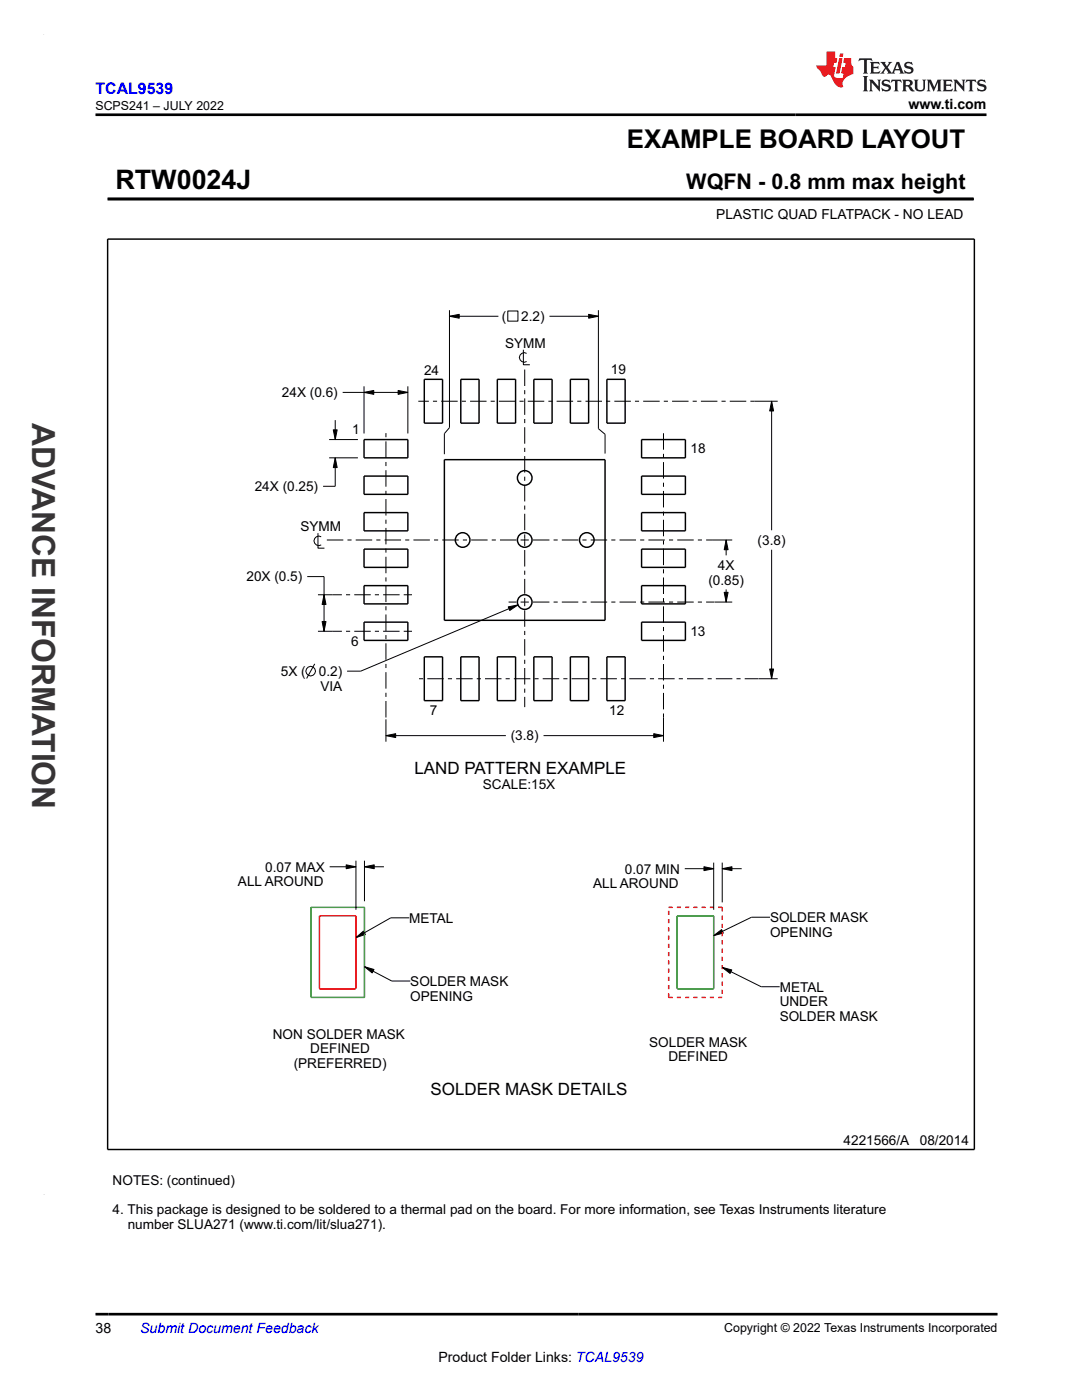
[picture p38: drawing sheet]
<svg xmlns="http://www.w3.org/2000/svg" width="216mm" height="279mm" viewBox="0 0 216 279" stroke-linecap="round" stroke-linejoin="round" font-family="sans-serif">
<defs><g id="words">
<text font-size="6.3" fill="#373435" x="6.4" y="84.5" transform="rotate(90 6.4 84.5)">ADVANCE INFORMATION</text>
<text font-size="5.4" x="23" y="37.8">RTW0024J</text>
<text font-size="5.2" x="125.1" y="29.5">EXAMPLE BOARD LAYOUT</text>
<text font-size="4.3" x="136.9" y="37.8">WQFN - 0.8 mm max height</text>
<g font-size="3.4">
<text x="82.7" y="154.4">LAND PATTERN EXAMPLE</text>
<text x="85.9" y="218.5">SOLDER MASK DETAILS</text>
</g>
<text font-size="3.2" fill="#00f" x="19" y="18.7">TCAL9539</text>
<g font-size="2.8">
<text x="181.3" y="21.8">www.ti.com</text>
<text x="142.9" y="43.6">PLASTIC QUAD FLATPACK - NO LEAD</text>
<text x="19" y="266.1">38</text>
<text x="87.5" y="271.7">Product Folder Links: TCAL9539</text>
</g>
<text font-size="2.8" fill="#00f" x="28" y="266.1">Submit Document Feedback</text>
<g font-size="2.7">
<text x="100.2" y="64.1">(</text>
<text x="104" y="64.1">2.2)</text>
<text x="100.8" y="69.4">SYMM</text>
<text x="84.6" y="74.8">24</text>
<text x="121.9" y="74.7">19</text>
<text x="56.3" y="79.3">24X (0.6)</text>
<text x="70.3" y="86.6">1</text>
<text x="137.8" y="90.5">18</text>
<text x="50.8" y="98">24X (0.25)</text>
<text x="59.9" y="106">SYMM</text>
<text x="143.2" y="113.7">4X</text>
<text x="151.2" y="108.7">(3.8)</text>
<text x="49.2" y="116">20X (0.5)</text>
<text x="141.3" y="116.7">(0.85)</text>
<text x="70.1" y="128.9">6</text>
<text x="137.8" y="126.9">13</text>
<text x="56.1" y="134.9">5X (</text>
<text x="63.6" y="134.9">0.2)</text>
<text x="63.9" y="137.8">VIA</text>
<text x="85.8" y="142.7">7</text>
<text x="121.6" y="142.8">12</text>
<text x="101.9" y="147.8">(3.8)</text>
<text x="96.4" y="157.4">SCALE:15X</text>
<text x="52.9" y="174">0.07 MAX</text>
<text x="47.5" y="176.9">ALL AROUND</text>
<text x="118.3" y="177.3">ALL AROUND</text>
<text x="124.7" y="174.3">0.07 MIN</text>
<text x="81.7" y="184.1">METAL</text>
<text x="153.6" y="184">SOLDER MASK</text>
<text x="153.6" y="186.9">OPENING</text>
<text x="81.9" y="196.8">SOLDER MASK</text>
<text x="155.6" y="197.9">METAL</text>
<text x="81.9" y="199.7">OPENING</text>
<text x="155.6" y="200.8">UNDER</text>
<text x="155.6" y="203.7">SOLDER MASK</text>
<text x="54.4" y="207.3">NON SOLDER MASK</text>
<text x="129.5" y="208.9">SOLDER MASK</text>
<text x="58.6" y="213.2">(PREFERRED)</text>
<text x="61.9" y="210.2">DEFINED</text>
<text x="133.4" y="211.8">DEFINED</text>
<text x="168.3" y="228.4">4221566/A</text>
<text x="183.6" y="228.4">08/2014</text>
<text x="22.5" y="236.4">NOTES: (continued)</text>
<text x="22.5" y="242.3">4. This package is designed to be soldered to a thermal pad on the board. For more information, see Texas Instruments literature</text>
<text x="25.5" y="245.2">number SLUA271 (www.ti.com/lit/slua271).</text>
</g>
<g font-size="2.5">
<text x="19" y="21.9">SCPS241 – JULY 2022</text>
<text x="144.5" y="265.8">Copyright © 2022 Texas Instruments Incorporated</text>
</g>
</g></defs>
<g fill="none" stroke="#000" stroke-width=".2">
<path d="M21.5 39.7h172.7M194.2 39.5v.5M68.4 78.3h13M72.6 78.3l2-.4v.8zM72.6 77.1v9.4M79.4 77.9l2 .4-2 .4zM81.4 77.1v9.4M89.7 63.1l1.9-.4v.8zM89.7 61.9v23.5l-1 1.1v4.1M89.7 63.1h9.7M101.3 62.1h2v2h-2zM104.4 69.8v3h1.3"/>
<path d="M105.1 70.5a.95 .95 0 0 0-1.5 .8 .95 .95 0 0 0 1.5 .8M109.6 63.1h9.8M117.5 62.7l1.9 .4-1.9 .4zM119.4 61.9v23.7l1.3 1.1v3.8M65.7 91.4h5.7M65.7 87.7h5.7M66.5 85.8h.8l-.4 1.9zM66.9 91.4l.4 1.9h-.8zM66.9 83.8v3.9M66.9 91.4v5.7h-2.4M150.6 80.1h4.6M154 80.1l.4 1.9h-.8z"/>
<path d="M154 80.1v25.7M61.3 115.1h3.4v10.9M63.4 118.7h2.9M63.4 106.4v3h1.3M64.1 107.1a.95 .95 0 0 0-1.5 .8 .95 .95 0 0 0 1.5 .9M64.7 118.7l.3 1.9h-.7zM142.3 107.8h3.8M144.5 118.2h.8l-.4 2zM144.9 107.8l.4 1.9h-.8zM144.9 107.8v3M144.9 117.6v2.6M154 109.7v25.8"/>
<path d="M62.8 132.5l-1.6 2.9M63.4 126h2.9M64.3 124h.7l-.3 2zM101.4 121.1l2-.4-1.7 1.1zM103.4 120.7l-31.4 13.2h-2.7M142.6 120.2h3.5M151.4 135.5h3.8M153.6 133.5h.8l-.4 2zM77 146.8l2-.4v.8zM77 146.8h23.9M77 143.6v4.4M108.5 146.8h23.9"/>
<path d="M130.4 146.4l2 .4-2 .4zM132.4 143.2v4.8M65.8 173h5.2M69.1 172.6l1.9 .4-1.9 .4zM71 171.8v9.8M72.7 173l2-.4v.8zM72.7 171.8v8.1M72.7 173h3.9M136.6 173.4h5.8M140.5 173l1.9 .4-1.9 .4zM142.4 172.2v9.4M144.1 173.4l2-.4v.8z"/>
<path d="M144.1 172.2v7.9M144.1 173.4h3.9M71 187.1l1.5-1.3 .4 .7zM72.7 192.9l1.9 .6-.3 .7zM72.7 192.9l5.5 2.9h3.7M81.7 183.2h-3.7l-7 3.9M142.4 186.7l1.6-1.2 .3 .7zM144.1 193.1l1.9 .5-.3 .7zM144.1 193.1l7.8 3.8h3.7M153.6 183.1h-3.6l-7.6 3.6"/>
<circle cx="62" cy="133.9" r=".95"/>
</g>
<g fill="#000">
<path d="M72.6 78.3l2-.4v.8zM79.4 77.9l2 .4-2 .4zM89.7 63.1l1.9-.4v.8zM117.5 62.7l1.9 .4-1.9 .4zM66.5 85.8h.8l-.4 1.9zM66.9 91.4l.4 1.9h-.8zM154 80.1l.4 1.9h-.8zM64.7 118.7l.3 1.9h-.7zM144.9 107.8l.4 1.9h-.8zM64.3 124h.7l-.3 2zM101.4 121.1l2-.4-1.7 1.1zM144.5 118.2h.8l-.4 2z"/>
<path d="M153.6 133.5h.8l-.4 2zM77 146.8l2-.4v.8zM130.4 146.4l2 .4-2 .4zM69.1 172.6l1.9 .4-1.9 .4zM72.7 173l2-.4v.8zM140.5 173l1.9 .4-1.9 .4zM144.1 173.4l2-.4v.8zM71 187.1l1.5-1.3 .4 .7zM72.7 192.9l1.9 .6-.3 .7zM142.4 186.7l1.6-1.2 .3 .7zM144.1 193.1l1.9 .5-.3 .7z"/>
</g>
<g fill="none" stroke="#000" stroke-width=".29">
<path d="M21.5 47.7h172.9v181.7h-172.9zM84.7 75.7h3.6v8.7h-3.6zM91.9 75.7h3.7v8.7h-3.7zM99.2 75.7h3.7v8.7h-3.7zM106.5 75.7h3.7v8.7h-3.7zM113.8 75.7h3.7v8.7h-3.7zM121.1 75.7h3.6v8.7h-3.6zM72.6 87.7h8.8v3.7h-8.8zM72.6 95h8.8v3.7h-8.8zM88.7 91.7h32v32.1h-32zM128 95h8.8v3.7h-8.8zM128 87.7h8.8v3.7h-8.8z"/>
<path d="M72.6 102.3h8.8v3.6h-8.8zM72.6 109.6h8.8v3.6h-8.8zM72.6 116.9h8.8v3.6h-8.8zM128 116.9h8.8v3.6h-8.8zM128 109.6h8.8v3.6h-8.8zM128 102.3h8.8v3.6h-8.8zM72.6 124.2h8.8v3.6h-8.8zM84.7 131.1h3.6v8.7h-3.6zM91.9 131.1h3.7v8.7h-3.7zM99.2 131.1h3.7v8.7h-3.7zM106.5 131.1h3.7v8.7h-3.7zM113.8 131.1h3.7v8.7h-3.7z"/>
<path d="M121.1 131.1h3.6v8.7h-3.6zM128 124.2h8.8v3.6h-8.8z"/>
<circle cx="104.7" cy="95.4" r="1.46"/>
<circle cx="92.3" cy="107.8" r="1.46"/>
<circle cx="104.7" cy="107.8" r="1.46"/>
<circle cx="117.1" cy="107.8" r="1.46"/>
<circle cx="104.7" cy="120.2" r="1.46"/>
</g>
<path d="M21.5 39.7h172.7" fill="none" stroke="#000" stroke-width=".61" stroke-linecap="butt"/>
<g fill="none" stroke="#000" stroke-width=".2" stroke-dasharray=".8 .8 3.3 .8" stroke-linecap="butt">
<path d="M77 86.4v57.2M150.6 80.1h-67.1M81.4 118.7h-15.1M81.4 118.7h.9M104.7 107.8v.3M104.7 108.1v10.4M104.7 107.8v-.3M104.7 107.5v-34M104.7 107.8h-39.9M104.7 107.8h37.6M81.4 126h-15.1M81.4 126h1"/>
<path d="M83.6 135.5h67.8M104.7 120.2h-3.2M104.7 120.2h37.8M104.7 120.2v20.9M104.7 120.2v-1.7M132.4 143.2v-56.9"/>
</g>
<path d="M133.4 199.1v-18M133.4 181.1h10.7M144.1 199.1h-10.7M144.1 181.1v18" fill="none" stroke="#f00" stroke-width=".29" stroke-dasharray=".8 .8" stroke-linecap="butt"/>
<path d="M62 181.1h10.7v18h-10.7zM135.1 182.8h7.3v14.6h-7.3z" fill="none" stroke="#00a500" stroke-width=".29"/>
<path d="M63.7 182.8h7.3v14.6h-7.3z" fill="none" stroke="#f00" stroke-width=".29"/>
<path d="M171.5 11.6l-.2 .6 .5-.2h.6v.1v2.2l-.2 .4h1l-.2-.4v-2.2v-.1h.5l.5 .2-.1-.6zM173.6 12.4l.2 .3v1.6l-.2 .4h1.9l.1-.6a1.08 1.08 0 0 1-1.3 .2v-.7h.6l.4 .2v-.7l-.4 .2h-.6v-.5l.2-.2a1 1 0 0 1 1 .3l-.1-.5zM175.7 12.4l.9 1.1-1 1.2h.9l-.2-.2 .5-.8 .4 .8-.2 .2h1.6l-.2-.2 .2-.5h.9l.1 .5-.1 .2h.9l-.2-.4-.8-1.9h-.5l-.9 2.1-.9-1.1 .9-1h-.8l.2 .2-.4 .6-.4-.6 .2-.2zM179 12.8l.4 1h-.7zM180.7 12.5a.65 .65 0 0 0-.2 .7 .65 .65 0 0 0 .6 .5l.6 .1 .1 .3a.79 .79 0 0 1-.7 .4 .79 .79 0 0 1-.7-.5l.1 .7 .2-.1a.93 .93 0 0 0 1.1 0 .93 .93 0 0 0 .4-.9 1.46 1.46 0 0 0-1.2-.6l-.1-.3a1.09 1.09 0 0 1 1.2 .2l-.2-.6-.1 .1-.5-.2zM172.2 15.2l.2 .4v2.2l-.2 .4h1l-.2-.4v-2.2l.2-.4zM173.4 15.9l.2 .4v1.5l-.2 .4h.8l-.3-.4 .1-1.3 1.6 1.8v-2l.2-.4h-.7l.1 .2 .1 1.1-1.2-1.3zM176.2 16a.65 .65 0 0 0-.2 .8 .65 .65 0 0 0 .6 .4l.6 .2 .1 .2a.79 .79 0 0 1-.7 .4 .79 .79 0 0 1-.7-.5l.1 .7 .2-.1a.93 .93 0 0 0 1.1 .1 .93 .93 0 0 0 .4-1 1.46 1.46 0 0 0-1.2-.5l-.1-.4a1.09 1.09 0 0 1 1.2 .2l-.1-.6-.2 .1-.5-.1zM177.9 15.9l-.1 .6a.63 .63 0 0 1 .8-.3v1.6l-.3 .4h1l-.2-.4v-1.6a.66 .66 0 0 1 .8 .3l-.1-.6zM180 15.9l.2 .4v1.5l-.2 .4h1l-.2-.2-.1-.7h.5l.1 .2a.79 .79 0 0 0 1.2 .6l-1-.9a.61 .61 0 0 0 .6-.6 .61 .61 0 0 0-.5-.7zM180.8 16.2h.1a.47 .47 0 0 1 .5 .1 .47 .47 0 0 1 .1 .5l-.1 .1-.7 .1zM182.3 15.9l.2 .2a2.27 2.27 0 0 0 .4 2 1.04 1.04 0 0 0 1.7-.7v-1.3l.2-.2h-.8l.2 .4v1.1a.6 .6 0 0 1-.6 .6 .6 .6 0 0 1-.6-.6v-1.1l.3-.4zM184.9 15.9l.2 .4v1.5l-.2 .4h.8l-.3-.4v-1.4l.9 1.9 .9-1.9v1.4l-.3 .4h1l-.2-.4v-1.5l.2-.4h-.8l-.7 1.5-.6-1.5zM188.1 15.9l.2 .4v1.5l-.2 .4h1.9l.1-.6a1.09 1.09 0 0 1-1.3 .2v-.7h.6l.4 .2v-.6l-.4 .2h-.6v-.6l.2-.1a1.01 1.01 0 0 1 1 .3l-.1-.6zM190.2 15.9l.3 .4v1.5l-.3 .4h.8l-.2-.4v-1.3l1.6 1.8v-2l.2-.4h-.7l.2 .2v1.1l-1.2-1.3zM192.8 15.9l-.1 .6a.63 .63 0 0 1 .8-.3v1.6l-.3 .4h1l-.2-.4v-1.6a.66 .66 0 0 1 .8 .3l-.1-.6zM195.2 16a.65 .65 0 0 0-.2 .8 .65 .65 0 0 0 .6 .4l.6 .2 .2 .2a.79 .79 0 0 1-.7 .4 .79 .79 0 0 1-.7-.5l.1 .7 .2-.1a.93 .93 0 0 0 1 .1 .93 .93 0 0 0 .5-1 1.46 1.46 0 0 0-1.3-.5v-.4a1.09 1.09 0 0 1 1.2 .2l-.2-.6-.2 .1-.5-.1z" fill="#231f20"/>
<path d="M164.9 10.3v2.7h-2l.1 .4 .8 1a.95 .95 0 0 0 1 .9 .59 .59 0 0 1 .5-.4 .59 .59 0 0 1 .5 .3l.4 .8a1.59 1.59 0 0 0 2.1 1.4 1.61 1.61 0 0 1 1-2.3l1-.3-.1-1.5a1.59 1.59 0 0 1-.3-1.7h-1.5l-.2 .9h.6l-.2 .9h-.5l-.2 .9v.3l.4 .1-.1 .9h-.7a.73 .73 0 0 1-1-.7l.3-1.5h-.5l.1-.9h.5l.2-.9h-.5v-1.3zM167.4 11.6l-.6 3.1h.7l.6-3.1zM167.6 10.7l-.1 .6h.7l.1-.6z" fill="#ed1c24"/>
<path d="M19 22.9h177.8M19 262.3h180" fill="none" stroke="#000" stroke-width=".53"/>
<path d="M8.7 6.9h.1" fill="none" stroke="#373435" stroke-width=".2"/>
<use href="#words"/>
</svg>
